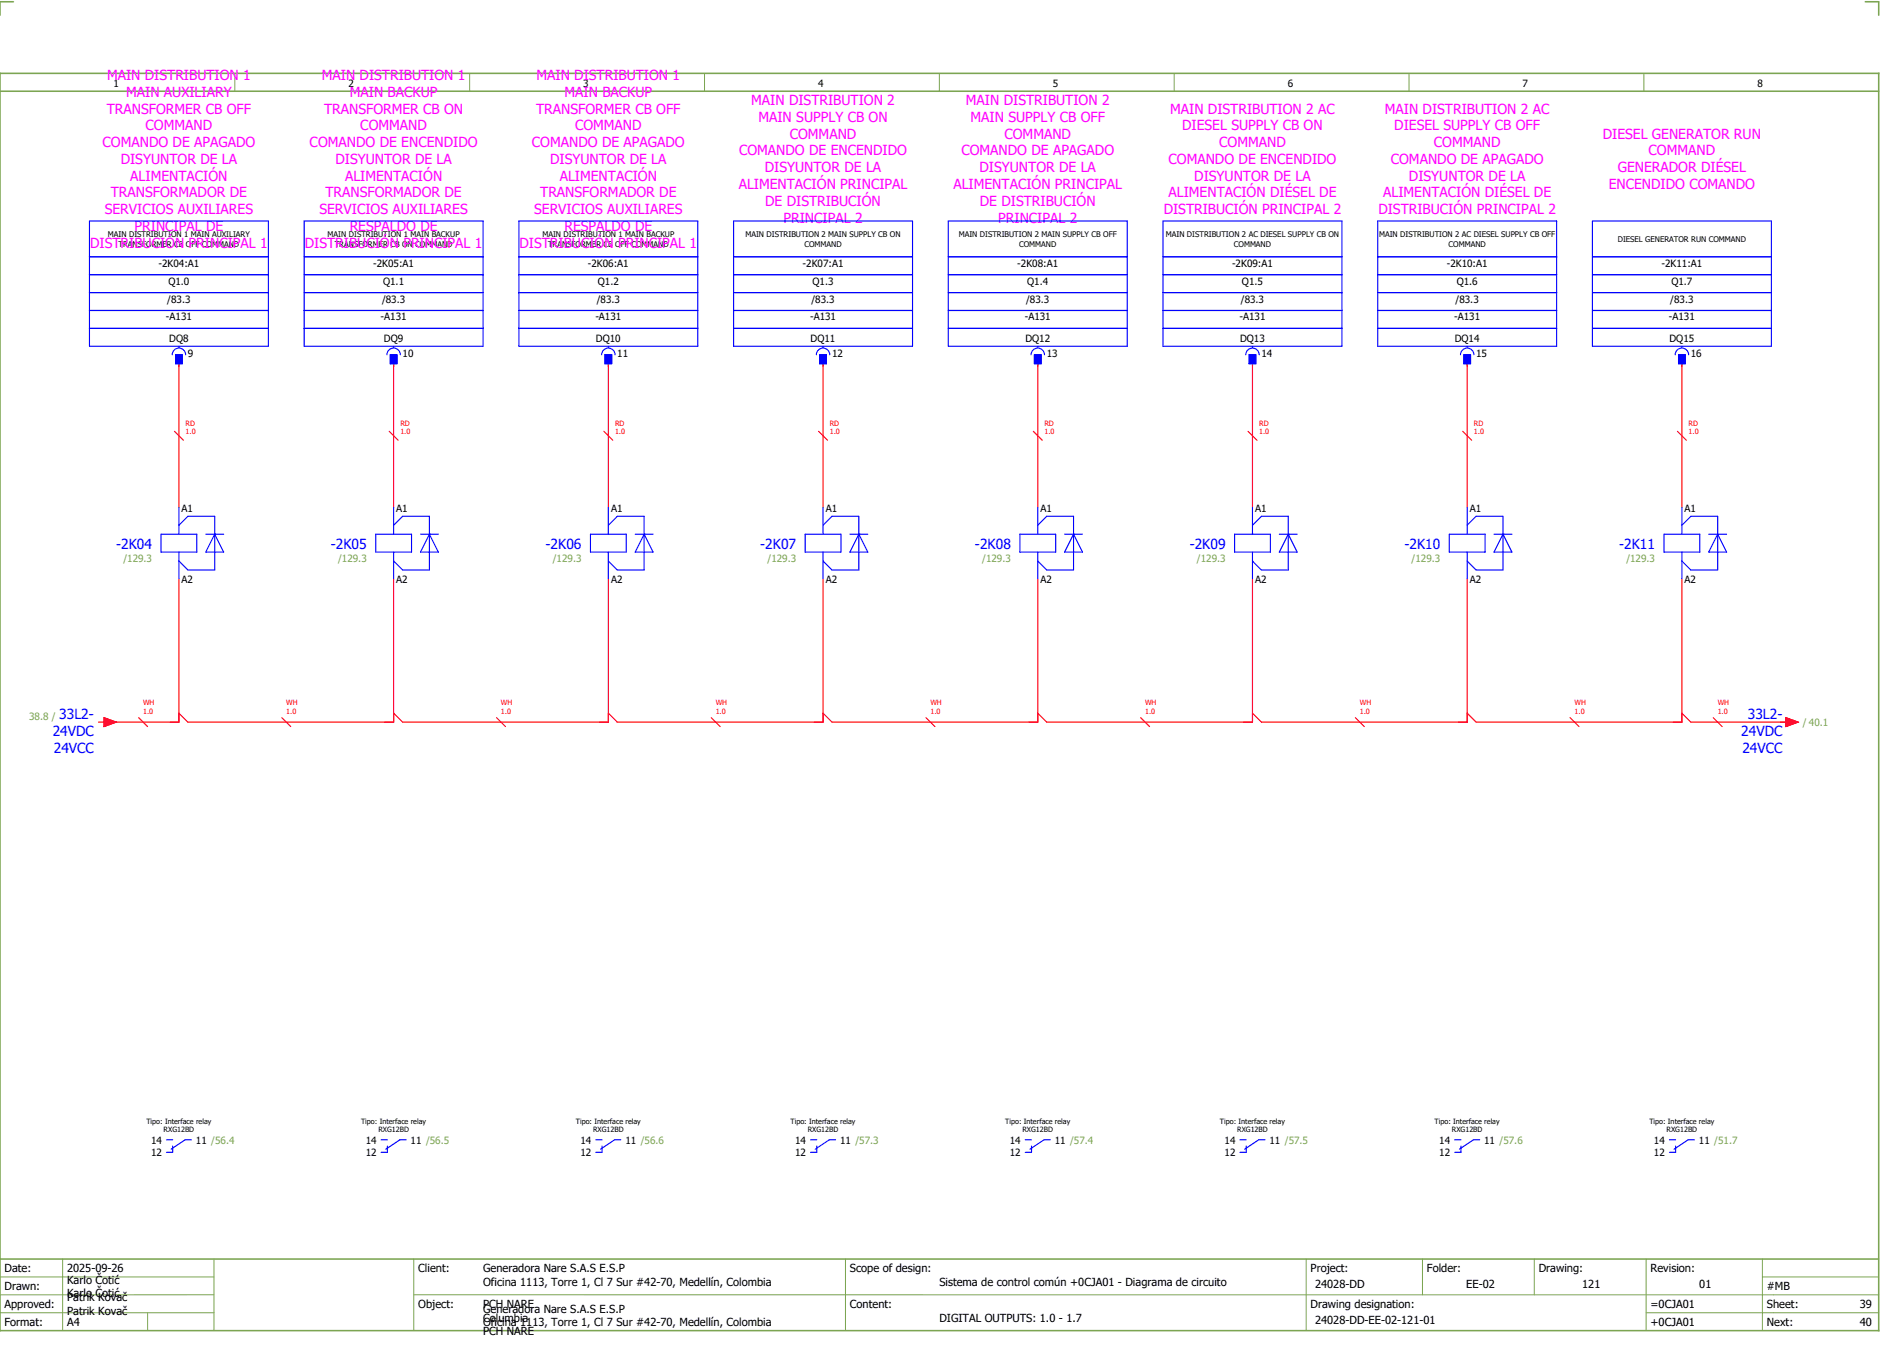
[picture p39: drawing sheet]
<svg xmlns="http://www.w3.org/2000/svg" width="421mm" height="301mm" viewBox="0 0 421 301" stroke-linecap="round" stroke-linejoin="round" font-family="sans-serif">
<defs><g id="words">
<g font-size="3.1" fill="#f0f">
<text x="23.9" y="17.9">MAIN DISTRIBUTION 1</text>
<text x="71.9" y="17.9">MAIN DISTRIBUTION 1</text>
<text x="119.9" y="17.9">MAIN DISTRIBUTION 1</text>
<text x="28.2" y="21.6">MAIN AUXILIARY</text>
<text x="78.2" y="21.6">MAIN BACKUP</text>
<text x="126.2" y="21.6">MAIN BACKUP</text>
<text x="167.9" y="23.5">MAIN DISTRIBUTION 2</text>
<text x="215.9" y="23.5">MAIN DISTRIBUTION 2</text>
<text x="23.9" y="25.4">TRANSFORMER CB OFF</text>
<text x="32.6" y="29.1">COMMAND</text>
<text x="72.4" y="25.4">TRANSFORMER CB ON</text>
<text x="80.6" y="29.1">COMMAND</text>
<text x="119.9" y="25.4">TRANSFORMER CB OFF</text>
<text x="128.6" y="29.1">COMMAND</text>
<text x="169.6" y="27.3">MAIN SUPPLY CB ON</text>
<text x="217" y="27.3">MAIN SUPPLY CB OFF</text>
<text x="261.6" y="25.4">MAIN DISTRIBUTION 2 AC</text>
<text x="264.3" y="29.1">DIESEL SUPPLY CB ON</text>
<text x="309.6" y="25.4">MAIN DISTRIBUTION 2 AC</text>
<text x="311.7" y="29.1">DIESEL SUPPLY CB OFF</text>
<text x="22.9" y="32.9">COMANDO DE APAGADO</text>
<text x="69.2" y="32.9">COMANDO DE ENCENDIDO</text>
<text x="118.9" y="32.9">COMANDO DE APAGADO</text>
<text x="165.2" y="34.8">COMANDO DE ENCENDIDO</text>
<text x="176.6" y="31">COMMAND</text>
<text x="214.9" y="34.8">COMANDO DE APAGADO</text>
<text x="224.6" y="31">COMMAND</text>
<text x="272.6" y="32.9">COMMAND</text>
<text x="320.6" y="32.9">COMMAND</text>
<text x="358.3" y="31">DIESEL GENERATOR RUN</text>
<text x="368.6" y="34.8">COMMAND</text>
<text x="27" y="36.6">DISYUNTOR DE LA</text>
<text x="29.1" y="40.4">ALIMENTACIÓN</text>
<text x="75" y="36.6">DISYUNTOR DE LA</text>
<text x="77.1" y="40.4">ALIMENTACIÓN</text>
<text x="123" y="36.6">DISYUNTOR DE LA</text>
<text x="125.1" y="40.4">ALIMENTACIÓN</text>
<text x="171" y="38.5">DISYUNTOR DE LA</text>
<text x="219" y="38.5">DISYUNTOR DE LA</text>
<text x="261.2" y="36.6">COMANDO DE ENCENDIDO</text>
<text x="267" y="40.4">DISYUNTOR DE LA</text>
<text x="310.9" y="36.6">COMANDO DE APAGADO</text>
<text x="315" y="40.4">DISYUNTOR DE LA</text>
<text x="361.7" y="38.5">GENERADOR DIÉSEL</text>
<text x="23.4" y="47.9">SERVICIOS AUXILIARES</text>
<text x="24.8" y="44.1">TRANSFORMADOR DE</text>
<text x="71.4" y="47.9">SERVICIOS AUXILIARES</text>
<text x="72.8" y="44.1">TRANSFORMADOR DE</text>
<text x="119.4" y="47.9">SERVICIOS AUXILIARES</text>
<text x="120.8" y="44.1">TRANSFORMADOR DE</text>
<text x="165.1" y="42.3">ALIMENTACIÓN PRINCIPAL</text>
<text x="171.1" y="46">DE DISTRIBUCIÓN</text>
<text x="213.1" y="42.3">ALIMENTACIÓN PRINCIPAL</text>
<text x="219.1" y="46">DE DISTRIBUCIÓN</text>
<text x="260.1" y="47.9">DISTRIBUCIÓN PRINCIPAL 2</text>
<text x="261.2" y="44.1">ALIMENTACIÓN DIÉSEL DE</text>
<text x="308.1" y="47.9">DISTRIBUCIÓN PRINCIPAL 2</text>
<text x="309.2" y="44.1">ALIMENTACIÓN DIÉSEL DE</text>
<text x="359.6" y="42.3">ENCENDIDO COMANDO</text>
<text x="30.1" y="51.6">PRINCIPAL DE</text>
<text x="78.2" y="51.6">RESPALDO DE</text>
<text x="126.2" y="51.6">RESPALDO DE</text>
<text x="175.2" y="49.8">PRINCIPAL 2</text>
<text x="223.2" y="49.8">PRINCIPAL 2</text>
<text x="20.1" y="55.4">DISTRIBUCIÓN PRINCIPAL 1</text>
<text x="68.1" y="55.4">DISTRIBUCIÓN PRINCIPAL 1</text>
<text x="116.1" y="55.4">DISTRIBUCIÓN PRINCIPAL 1</text>
</g>
<g font-size="3.1" fill="#00f">
<text x="26" y="122.6">-2K04</text>
<text x="74" y="122.6">-2K05</text>
<text x="122" y="122.6">-2K06</text>
<text x="170" y="122.6">-2K07</text>
<text x="218" y="122.6">-2K08</text>
<text x="266" y="122.6">-2K09</text>
<text x="314" y="122.6">-2K10</text>
<text x="362" y="122.6">-2K11</text>
<text x="13.2" y="160.8">33L2-</text>
<text x="390.7" y="160.8">33L2-</text>
<text x="11.8" y="164.5">24VDC</text>
<text x="389.3" y="164.5">24VDC</text>
<text x="12" y="168.3">24VCC</text>
<text x="389.5" y="168.3">24VCC</text>
</g>
<g font-size="2.5">
<text x="1" y="284.4">Date:</text>
<text x="15" y="286.9">Karlo Čotić</text>
<text x="15" y="284.4">2025-09-26</text>
<text x="93.5" y="284.4">Client:</text>
<text x="108" y="284.4">Generadora Nare S.A.S E.S.P</text>
<text x="108" y="287.4">Oficina 1113, Torre 1, Cl 7 Sur #42-70, Medellín, Colombia</text>
<text x="190" y="284.4">Scope of design:</text>
<text x="210" y="287.4">Sistema de control común +0CJA01 - Diagrama de circuito</text>
<text x="293" y="284.4">Project:</text>
<text x="294" y="287.9">24028-DD</text>
<text x="319" y="284.4">Folder:</text>
<text x="327.8" y="287.9">EE-02</text>
<text x="344" y="284.4">Drawing:</text>
<text x="353.7" y="287.9">121</text>
<text x="369" y="284.4">Revision:</text>
<text x="379.9" y="287.9">01</text>
<text x="1" y="288.4">Drawn:</text>
<text x="1" y="292.4">Approved:</text>
<text x="15" y="289.9">Karlo Čotić</text>
<text x="15" y="290.9">Patrik Kovač</text>
<text x="15" y="293.9">Patrik Kovač</text>
<text x="93.5" y="292.4">Object:</text>
<text x="108" y="293.4">Generadora Nare S.A.S E.S.P</text>
<text x="108" y="292.4">PCH NARE</text>
<text x="190" y="292.4">Content:</text>
<text x="293" y="292.4">Drawing designation:</text>
<text x="369" y="292.4">=0CJA01</text>
<text x="395" y="292.4">Sheet:</text>
<text x="395" y="288.4">#MB</text>
<text x="415.8" y="292.4">39</text>
<text x="1" y="296.4">Format:</text>
<text x="15" y="296.4">A4</text>
<text x="108" y="296.4">Oficina 1113, Torre 1, Cl 7 Sur #42-70, Medellín, Colombia</text>
<text x="108" y="295.4">Columbia</text>
<text x="108" y="298.4">PCH NARE</text>
<text x="210" y="295.4">DIGITAL OUTPUTS: 1.0 - 1.7</text>
<text x="294" y="295.9">24028-DD-EE-02-121-01</text>
<text x="369" y="296.4">+0CJA01</text>
<text x="395" y="296.4">Next:</text>
<text x="415.8" y="296.4">40</text>
</g>
<g font-size="2.2">
<text x="25.4" y="19.4">1</text>
<text x="77.9" y="19.4">2</text>
<text x="130.4" y="19.4">3</text>
<text x="182.9" y="19.4">4</text>
<text x="235.4" y="19.4">5</text>
<text x="287.9" y="19.4">6</text>
<text x="340.4" y="19.4">7</text>
<text x="392.9" y="19.4">8</text>
<text x="35.4" y="59.6">-2K04:A1</text>
<text x="83.4" y="59.6">-2K05:A1</text>
<text x="131.4" y="59.6">-2K06:A1</text>
<text x="179.4" y="59.6">-2K07:A1</text>
<text x="227.4" y="59.6">-2K08:A1</text>
<text x="275.4" y="59.6">-2K09:A1</text>
<text x="323.4" y="59.6">-2K10:A1</text>
<text x="371.4" y="59.6">-2K11:A1</text>
<text x="37.6" y="63.6">Q1.0</text>
<text x="85.6" y="63.6">Q1.1</text>
<text x="133.6" y="63.6">Q1.2</text>
<text x="181.6" y="63.6">Q1.3</text>
<text x="229.6" y="63.6">Q1.4</text>
<text x="277.6" y="63.6">Q1.5</text>
<text x="325.6" y="63.6">Q1.6</text>
<text x="373.6" y="63.6">Q1.7</text>
<text x="37.1" y="71.6">-A131</text>
<text x="37.4" y="67.6">/83.3</text>
<text x="85.1" y="71.6">-A131</text>
<text x="85.4" y="67.6">/83.3</text>
<text x="133.1" y="71.6">-A131</text>
<text x="133.4" y="67.6">/83.3</text>
<text x="181.1" y="71.6">-A131</text>
<text x="181.4" y="67.6">/83.3</text>
<text x="229.1" y="71.6">-A131</text>
<text x="229.4" y="67.6">/83.3</text>
<text x="277.1" y="71.6">-A131</text>
<text x="277.4" y="67.6">/83.3</text>
<text x="325.1" y="71.6">-A131</text>
<text x="325.4" y="67.6">/83.3</text>
<text x="373.1" y="71.6">-A131</text>
<text x="373.4" y="67.6">/83.3</text>
<text x="37.8" y="76.4">DQ8</text>
<text x="85.8" y="76.4">DQ9</text>
<text x="133.2" y="76.4">DQ10</text>
<text x="181.2" y="76.4">DQ11</text>
<text x="229.2" y="76.4">DQ12</text>
<text x="277.2" y="76.4">DQ13</text>
<text x="325.2" y="76.4">DQ14</text>
<text x="373.2" y="76.4">DQ15</text>
<text x="42" y="79.8">9</text>
<text x="90" y="79.8">10</text>
<text x="138" y="79.8">11</text>
<text x="186" y="79.8">12</text>
<text x="234" y="79.8">13</text>
<text x="282" y="79.8">14</text>
<text x="330" y="79.8">15</text>
<text x="378" y="79.8">16</text>
<text x="40.6" y="114.3">A1</text>
<text x="88.6" y="114.3">A1</text>
<text x="136.6" y="114.3">A1</text>
<text x="184.6" y="114.3">A1</text>
<text x="232.6" y="114.3">A1</text>
<text x="280.6" y="114.3">A1</text>
<text x="328.6" y="114.3">A1</text>
<text x="376.6" y="114.3">A1</text>
<text x="40.6" y="130.2">A2</text>
<text x="88.6" y="130.2">A2</text>
<text x="136.6" y="130.2">A2</text>
<text x="184.6" y="130.2">A2</text>
<text x="232.6" y="130.2">A2</text>
<text x="280.6" y="130.2">A2</text>
<text x="328.6" y="130.2">A2</text>
<text x="376.6" y="130.2">A2</text>
<text x="33.8" y="255.6">14</text>
<text x="43.8" y="255.6">11 /56.4</text>
<text x="81.8" y="255.6">14</text>
<text x="91.8" y="255.6">11 /56.5</text>
<text x="129.8" y="255.6">14</text>
<text x="139.8" y="255.6">11 /56.6</text>
<text x="177.8" y="255.6">14</text>
<text x="187.8" y="255.6">11 /57.3</text>
<text x="225.8" y="255.6">14</text>
<text x="235.8" y="255.6">11 /57.4</text>
<text x="273.8" y="255.6">14</text>
<text x="283.8" y="255.6">11 /57.5</text>
<text x="321.8" y="255.6">14</text>
<text x="331.8" y="255.6">11 /57.6</text>
<text x="369.8" y="255.6">14</text>
<text x="379.8" y="255.6">11 /51.7</text>
<text x="33.8" y="258.4">12</text>
<text x="81.8" y="258.4">12</text>
<text x="129.8" y="258.4">12</text>
<text x="177.8" y="258.4">12</text>
<text x="225.8" y="258.4">12</text>
<text x="273.8" y="258.4">12</text>
<text x="321.8" y="258.4">12</text>
<text x="369.8" y="258.4">12</text>
</g>
<g font-size="2.2" fill="#7ca552">
<text x="27.6" y="125.5">/129.3</text>
<text x="75.6" y="125.5">/129.3</text>
<text x="123.6" y="125.5">/129.3</text>
<text x="171.6" y="125.5">/129.3</text>
<text x="219.6" y="125.5">/129.3</text>
<text x="267.6" y="125.5">/129.3</text>
<text x="315.6" y="125.5">/129.3</text>
<text x="363.6" y="125.5">/129.3</text>
<text x="6.5" y="160.9">38.8 /</text>
<text x="403" y="162.3">/ 40.1</text>
</g>
<g font-size="1.7">
<text x="24.1" y="53">MAIN DISTRIBUTION 1 MAIN AUXILIARY</text>
<text x="73.2" y="53">MAIN DISTRIBUTION 1 MAIN BACKUP</text>
<text x="121.2" y="53">MAIN DISTRIBUTION 1 MAIN BACKUP</text>
<text x="166.6" y="53">MAIN DISTRIBUTION 2 MAIN SUPPLY CB ON</text>
<text x="214.3" y="53">MAIN DISTRIBUTION 2 MAIN SUPPLY CB OFF</text>
<text x="260.6" y="53">MAIN DISTRIBUTION 2 AC DIESEL SUPPLY CB ON</text>
<text x="308.3" y="53">MAIN DISTRIBUTION 2 AC DIESEL SUPPLY CB OFF</text>
<text x="26.5" y="55.1">TRANSFORMER CB OFF COMMAND</text>
<text x="74.8" y="55.1">TRANSFORMER CB ON COMMAND</text>
<text x="122.5" y="55.1">TRANSFORMER CB OFF COMMAND</text>
<text x="179.8" y="55.1">COMMAND</text>
<text x="227.8" y="55.1">COMMAND</text>
<text x="275.8" y="55.1">COMMAND</text>
<text x="323.8" y="55.1">COMMAND</text>
<text x="361.7" y="54.1">DIESEL GENERATOR RUN COMMAND</text>
</g>
<g font-size="1.6" fill="#f00">
<text x="41.5" y="95.1">RD</text>
<text x="89.5" y="95.1">RD</text>
<text x="137.5" y="95.1">RD</text>
<text x="185.5" y="95.1">RD</text>
<text x="233.5" y="95.1">RD</text>
<text x="281.5" y="95.1">RD</text>
<text x="329.5" y="95.1">RD</text>
<text x="377.5" y="95.1">RD</text>
<text x="41.5" y="97.1">1.0</text>
<text x="89.5" y="97.1">1.0</text>
<text x="137.5" y="97.1">1.0</text>
<text x="185.5" y="97.1">1.0</text>
<text x="233.5" y="97.1">1.0</text>
<text x="281.5" y="97.1">1.0</text>
<text x="329.5" y="97.1">1.0</text>
<text x="377.5" y="97.1">1.0</text>
<text x="32" y="159.6">1.0</text>
<text x="32" y="157.6">WH</text>
<text x="64" y="159.6">1.0</text>
<text x="64" y="157.6">WH</text>
<text x="112" y="159.6">1.0</text>
<text x="112" y="157.6">WH</text>
<text x="160" y="159.6">1.0</text>
<text x="160" y="157.6">WH</text>
<text x="208" y="159.6">1.0</text>
<text x="208" y="157.6">WH</text>
<text x="256" y="159.6">1.0</text>
<text x="256" y="157.6">WH</text>
<text x="304" y="159.6">1.0</text>
<text x="304" y="157.6">WH</text>
<text x="352" y="159.6">1.0</text>
<text x="352" y="157.6">WH</text>
<text x="384" y="159.6">1.0</text>
<text x="384" y="157.6">WH</text>
</g>
<g font-size="1.6">
<text x="32.7" y="251.1">Tipo: Interface relay</text>
<text x="80.7" y="251.1">Tipo: Interface relay</text>
<text x="128.7" y="251.1">Tipo: Interface relay</text>
<text x="176.7" y="251.1">Tipo: Interface relay</text>
<text x="224.7" y="251.1">Tipo: Interface relay</text>
<text x="272.7" y="251.1">Tipo: Interface relay</text>
<text x="320.7" y="251.1">Tipo: Interface relay</text>
<text x="368.7" y="251.1">Tipo: Interface relay</text>
<text x="36.6" y="253.1">RXG12BD</text>
<text x="84.6" y="253.1">RXG12BD</text>
<text x="132.6" y="253.1">RXG12BD</text>
<text x="180.6" y="253.1">RXG12BD</text>
<text x="228.6" y="253.1">RXG12BD</text>
<text x="276.6" y="253.1">RXG12BD</text>
<text x="324.6" y="253.1">RXG12BD</text>
<text x="372.6" y="253.1">RXG12BD</text>
</g>
</g></defs>
<path d="M0 16.4h420v281h-420zM3 .4h-3v3M417 .4h3v3M0 20.4h420M0 281.4h420" fill="none" stroke="#7ca552" stroke-width=".35"/>
<g fill="none" stroke="#7ca552" stroke-width=".22">
<path d="M52.5 16.4v4M105 16.4v4M157.5 16.4v4M210 16.4v4M262.5 16.4v4M315 16.4v4M367.5 16.4v4M0 285.4h47.8M0 293.4h47.8M14 281.4v16M33 293.4v4M47.8 281.4v16"/>
<path d="M47.8 289.4h-47.8M92.5 281.4v16M92.5 289.4h327.5M189 281.4v16M292 281.4v15.8M318 281.4v8M343 281.4v8M368 281.4v15.8M368 293.4h52M394 285.4h26M394 281.4v15.8"/>
</g>
<g fill="none" stroke="#f00" stroke-width=".25">
<path d="M39 96.4l2 2M40 81.4v32M87 96.4l2 2M88 81.4v32M135 96.4l2 2M136 81.4v32M183 96.4l2 2M184 81.4v32M231 96.4l2 2M232 81.4v32M279 96.4l2 2M280 81.4v32"/>
<path d="M327 96.4l2 2M328 81.4v32M375 96.4l2 2M376 81.4v32M40 129.4v32h-16M88 129.4v32h-46l-2-2M136 129.4v32h-46l-2-2M184 129.4v32h-46l-2-2M232 129.4v32h-46l-2-2M280 129.4v32h-46l-2-2M328 129.4v32h-46l-2-2M376 129.4v32h-46l-2-2"/>
<path d="M376 159.4l2 2h22M22 161.4h1.2M23.2 160.4l2.8 1-2.8 1zM31 160.4l2 2M63 160.4l2 2M111 160.4l2 2M159 160.4l2 2M207 160.4l2 2M255 160.4l2 2M303 160.4l2 2M351 160.4l2 2M383 160.4l2 2"/>
<path d="M399.2 160.4l2.8 1-2.8 1z"/>
</g>
<g fill="none" stroke="#00f" stroke-width=".25">
<path d="M20 49.4h40v28h-40zM20 57.4h40M68 49.4h40v28h-40zM68 57.4h40M116 49.4h40v28h-40zM116 57.4h40M164 49.4h40v28h-40zM164 57.4h40M212 49.4h40v28h-40zM212 57.4h40M260 49.4h40v28h-40zM260 57.4h40"/>
<path d="M308 49.4h40v28h-40zM308 57.4h40M356 49.4h40v28h-40zM356 57.4h40M20 61.4h40M20 69.4h40M20 73.4h40M20 65.4h40M38.5 79.3a1.5 1.5 0 0 1 1.5-1.5 1.5 1.5 0 0 1 1.5 1.5M39.3 79.3h1.5v2h-1.5zM40 77.4v.3M68 61.4h40"/>
<path d="M68 69.4h40M68 73.4h40M68 65.4h40M86.5 79.3a1.5 1.5 0 0 1 1.5-1.5 1.5 1.5 0 0 1 1.5 1.5M87.3 79.3h1.5v2h-1.5zM88 77.4v.3M116 61.4h40M116 69.4h40M116 73.4h40M116 65.4h40M134.5 79.3a1.5 1.5 0 0 1 1.5-1.5 1.5 1.5 0 0 1 1.5 1.5M135.3 79.3h1.5v2h-1.5z"/>
<path d="M136 77.4v.3M164 61.4h40M164 69.4h40M164 73.4h40M164 65.4h40M182.5 79.3a1.5 1.5 0 0 1 1.5-1.5 1.5 1.5 0 0 1 1.5 1.5M183.3 79.3h1.5v2h-1.5zM184 77.4v.3M212 61.4h40M212 69.4h40M212 73.4h40M212 65.4h40"/>
<path d="M230.5 79.3a1.5 1.5 0 0 1 1.5-1.5 1.5 1.5 0 0 1 1.5 1.5M231.3 79.3h1.5v2h-1.5zM232 77.4v.3M260 61.4h40M260 69.4h40M260 73.4h40M260 65.4h40M278.5 79.3a1.5 1.5 0 0 1 1.5-1.5 1.5 1.5 0 0 1 1.5 1.5M279.3 79.3h1.5v2h-1.5zM280 77.4v.3M308 61.4h40M308 69.4h40"/>
<path d="M308 73.4h40M308 65.4h40M326.5 79.3a1.5 1.5 0 0 1 1.5-1.5 1.5 1.5 0 0 1 1.5 1.5M327.3 79.3h1.5v2h-1.5zM328 77.4v.3M356 61.4h40M356 69.4h40M356 73.4h40M356 65.4h40M374.5 79.3a1.5 1.5 0 0 1 1.5-1.5 1.5 1.5 0 0 1 1.5 1.5M375.2 79.3h1.5v2h-1.5zM376 77.4v.3"/>
<path d="M36 119.4h8v4h-8zM40 113.4v6M40 117.4l2-2h6v12h-6l-2-2M46 119.4h4M48 119.4h.1M48 119.4l2 4h-4zM84 119.4h8v4h-8zM88 113.4v6M88 117.4l2-2h6v12h-6l-2-2M94 119.4h4M96 119.4h.1M96 119.4l2 4h-4z"/>
<path d="M132 119.4h8v4h-8zM136 113.4v6M136 117.4l2-2h6v12h-6l-2-2M142 119.4h4M144 119.4h.1M144 119.4l2 4h-4zM180 119.4h8v4h-8zM184 113.4v6M184 117.4l2-2h6v12h-6l-2-2M190 119.4h4M192 119.4h.1M192 119.4l2 4h-4z"/>
<path d="M228 119.4h8v4h-8zM232 113.4v6M232 117.4l2-2h6v12h-6l-2-2M238 119.4h4M240 119.4h.1M240 119.4l2 4h-4zM276 119.4h8v4h-8zM280 113.4v6M280 117.4l2-2h6v12h-6l-2-2M286 119.4h4M288 119.4h.1M288 119.4l2 4h-4z"/>
<path d="M324 119.4h8v4h-8zM328 113.4v6M328 117.4l2-2h6v12h-6l-2-2M334 119.4h4M336 119.4h.1M336 119.4l2 4h-4zM372 119.4h8v4h-8zM376 113.4v6M376 117.4l2-2h6v12h-6l-2-2M382 119.4h4M384 119.4h.1M384 119.4l2 4h-4z"/>
<path d="M40 123.4v6M88 123.4v6M136 123.4v6M184 123.4v6M232 123.4v6M280 123.4v6M328 123.4v6M376 123.4v6M37.2 254.7h1.4M38.6 256.1v1.4h-1.4M42.8 254.7h-1.4l-3.1 2.1M85.2 254.7h1.4"/>
<path d="M86.6 256.1v1.4h-1.4M90.8 254.7h-1.4l-3.1 2.1M133.2 254.7h1.4M134.6 256.1v1.4h-1.4M138.8 254.7h-1.4l-3.1 2.1M181.2 254.7h1.4M182.6 256.1v1.4h-1.4M186.8 254.7h-1.4l-3.1 2.1M229.2 254.7h1.4M230.6 256.1v1.4h-1.4M234.8 254.7h-1.4l-3.1 2.1M277.2 254.7h1.4"/>
<path d="M278.6 256.1v1.4h-1.4M282.8 254.7h-1.4l-3.1 2.1M325.2 254.7h1.4M326.6 256.1v1.4h-1.4M330.8 254.7h-1.4l-3.1 2.1M373.2 254.7h1.4M374.6 256.1v1.4h-1.4M378.8 254.7h-1.4l-3.1 2.1"/>
</g>
<g fill="#00f" stroke="#00f" stroke-width=".22">
<path d="M39.3 79.3h1.5v2h-1.5z"/>
<path d="M87.3 79.3h1.5v2h-1.5z"/>
<path d="M135.3 79.3h1.5v2h-1.5z"/>
<path d="M183.3 79.3h1.5v2h-1.5z"/>
<path d="M231.3 79.3h1.5v2h-1.5z"/>
<path d="M279.3 79.3h1.5v2h-1.5z"/>
<path d="M327.3 79.3h1.5v2h-1.5z"/>
<path d="M375.2 79.3h1.5v2h-1.5z"/>
</g>
<g fill="#f00" stroke="#f00" stroke-width=".22">
<path d="M23.2 160.4l2.8 1-2.8 1z"/>
<path d="M399.2 160.4l2.8 1-2.8 1z"/>
</g>
<use href="#words"/>
</svg>
